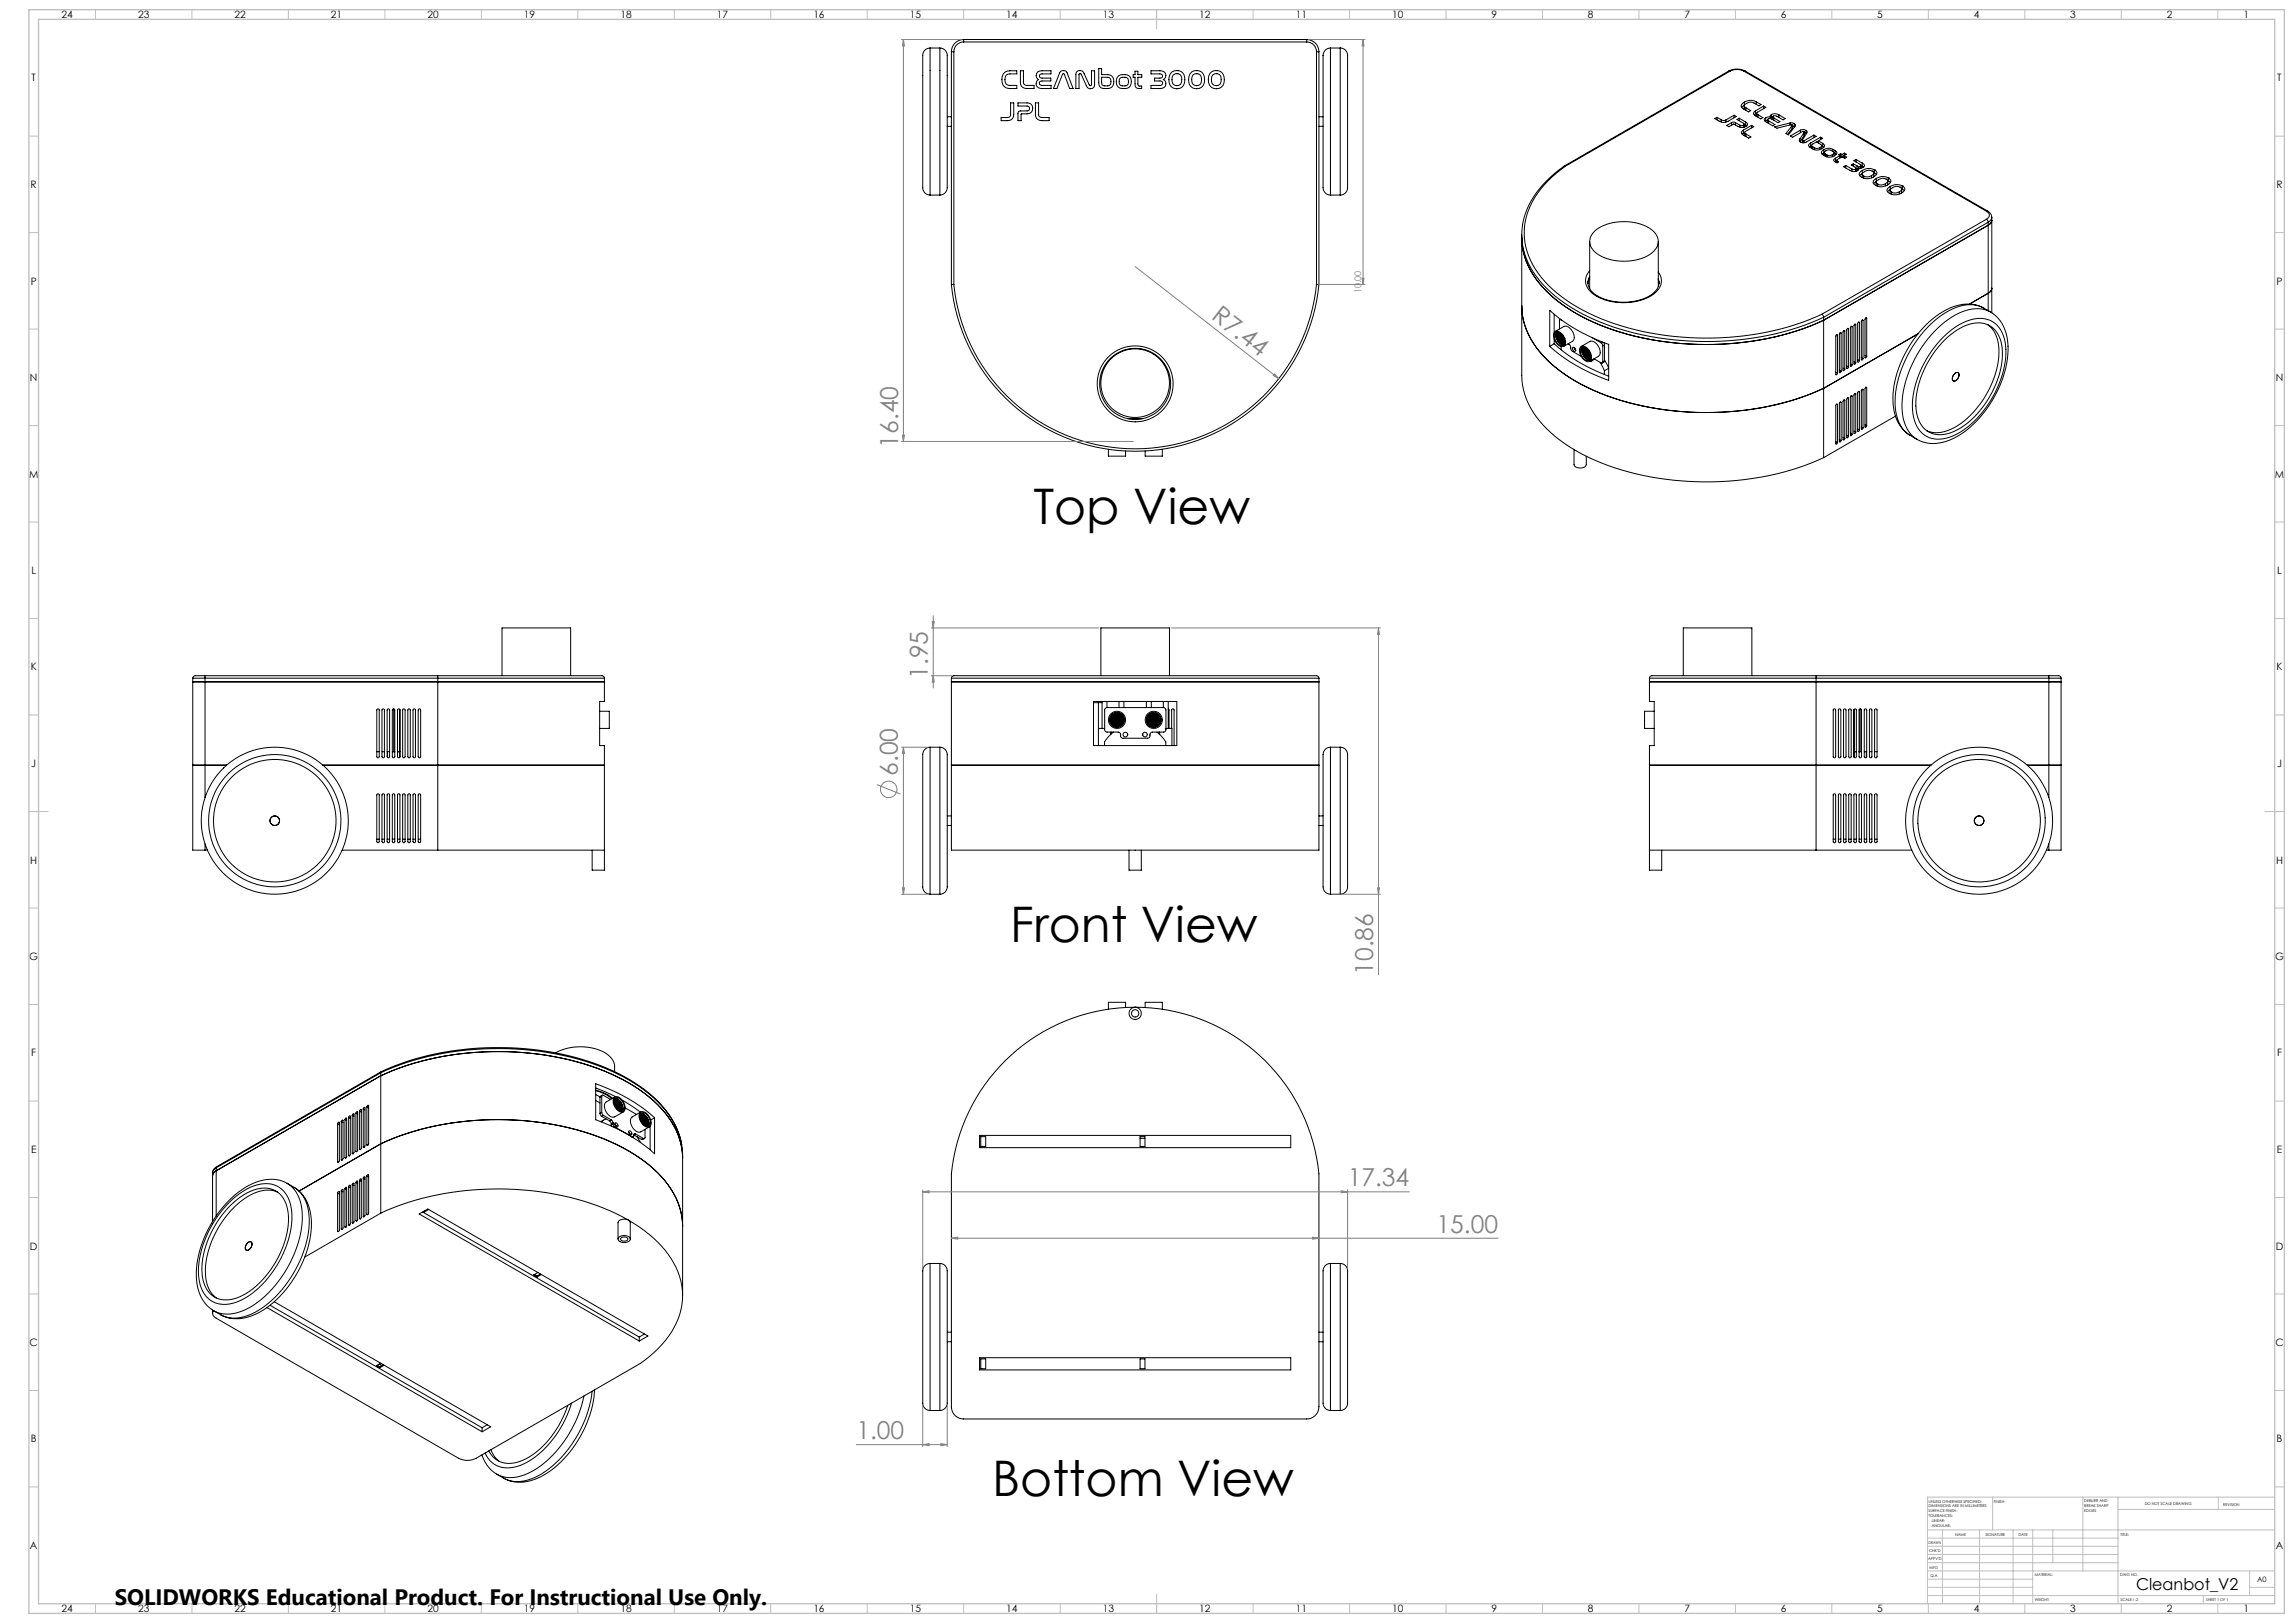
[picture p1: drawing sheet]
<svg xmlns="http://www.w3.org/2000/svg" width="1189mm" height="841mm" viewBox="0 0 1189 841" stroke-linecap="round" stroke-linejoin="round" font-family="sans-serif">
<defs><g id="words">
<g font-size="25.4">
<text x="536" y="271">Top View</text>
<text x="524" y="488">Front View</text>
<text x="514" y="775">Bottom View</text>
</g>
<g font-size="12.8" fill="#808080">
<text x="627" y="165" transform="rotate(38 627 165)">R7.44</text>
<text x="465" y="232" transform="rotate(-90 465 232)">16.40</text>
<text x="481" y="352" transform="rotate(-90 481 352)">1.95</text>
<text x="465" y="402" transform="rotate(-90 465 402)">6.00</text>
<text x="712" y="505" transform="rotate(-90 712 505)">10.86</text>
<text x="699" y="615">17.34</text>
<text x="745" y="639">15.00</text>
<text x="444" y="746">1.00</text>
</g>
<text font-size="11.6" x="59" y="832">SOLIDWORKS Educational Product. For Instructional Use Only.</text>
<text font-size="8.5" x="1107" y="824">Cleanbot_V2</text>
<g font-size="5.3">
<text x="32" y="9">24</text>
<text x="72" y="9">23</text>
<text x="122" y="9">22</text>
<text x="172" y="9">21</text>
<text x="222" y="9">20</text>
<text x="272" y="9">19</text>
<text x="322" y="9">18</text>
<text x="372" y="9">17</text>
<text x="422" y="9">16</text>
<text x="472" y="9">15</text>
<text x="522" y="9">14</text>
<text x="572" y="9">13</text>
<text x="622" y="9">12</text>
<text x="672" y="9">11</text>
<text x="722" y="9">10</text>
<text x="773" y="9">9</text>
<text x="823" y="9">8</text>
<text x="873" y="9">7</text>
<text x="923" y="9">6</text>
<text x="973" y="9">5</text>
<text x="1023" y="9">4</text>
<text x="1073" y="9">3</text>
<text x="1123" y="9">2</text>
<text x="1163" y="9">1</text>
<text x="16" y="42">T</text>
<text x="1180" y="42">T</text>
<text x="16" y="97">R</text>
<text x="1180" y="97">R</text>
<text x="16" y="148">P</text>
<text x="1180" y="148">P</text>
<text x="16" y="198">N</text>
<text x="1180" y="198">N</text>
<text x="15" y="248">M</text>
<text x="1179" y="248">M</text>
<text x="16" y="297">L</text>
<text x="1180" y="297">L</text>
<text x="16" y="347">K</text>
<text x="1180" y="347">K</text>
<text x="16" y="398">J</text>
<text x="1180" y="398">J</text>
<text x="16" y="448">H</text>
<text x="1180" y="448">H</text>
<text x="15" y="497">G</text>
<text x="1179" y="497">G</text>
<text x="16" y="547">F</text>
<text x="1180" y="547">F</text>
<text x="16" y="598">E</text>
<text x="1180" y="598">E</text>
<text x="16" y="648">D</text>
<text x="1180" y="648">D</text>
<text x="15" y="698">C</text>
<text x="1179" y="698">C</text>
<text x="16" y="747">B</text>
<text x="1180" y="747">B</text>
<text x="16" y="803">A</text>
<text x="1180" y="803">A</text>
<text x="32" y="835">24</text>
<text x="72" y="835">23</text>
<text x="122" y="835">22</text>
<text x="172" y="835">21</text>
<text x="222" y="835">20</text>
<text x="272" y="835">19</text>
<text x="322" y="835">18</text>
<text x="372" y="835">17</text>
<text x="422" y="835">16</text>
<text x="472" y="835">15</text>
<text x="522" y="835">14</text>
<text x="572" y="835">13</text>
<text x="622" y="835">12</text>
<text x="672" y="835">11</text>
<text x="722" y="835">10</text>
<text x="773" y="835">9</text>
<text x="823" y="835">8</text>
<text x="873" y="835">7</text>
<text x="923" y="835">6</text>
<text x="973" y="835">5</text>
<text x="1023" y="835">4</text>
<text x="1073" y="835">3</text>
<text x="1123" y="835">2</text>
<text x="1163" y="835">1</text>
</g>
<text font-size="4.7" fill="#808080" x="705" y="152" transform="rotate(-90 705 152)">10.00</text>
<text font-size="3.9" x="1170" y="820">A0</text>
<g font-size="2">
<text x="1000" y="779">UNLESS OTHERWISE SPECIFIED:</text>
<text x="1033" y="779">FINISH:</text>
<text x="1080" y="778">DEBURR AND</text>
<text x="1112" y="780">DO NOT SCALE DRAWING</text>
<text x="1000" y="781">DIMENSIONS ARE IN MILLIMETERS</text>
<text x="1000" y="784">SURFACE FINISH:</text>
<text x="1080" y="781">BREAK SHARP</text>
<text x="1080" y="783">EDGES</text>
<text x="1152" y="780">REVISION</text>
<text x="1000" y="786">TOLERANCES:</text>
<text x="1001" y="789">LINEAR:</text>
<text x="1001" y="791">ANGULAR:</text>
<text x="1013" y="796">NAME</text>
<text x="1029" y="796">SIGNATURE</text>
<text x="1046" y="796">DATE</text>
<text x="1099" y="796">TITLE:</text>
<text x="1000" y="800">DRAWN</text>
<text x="999" y="808">APPV'D</text>
<text x="1000" y="804">CHK'D</text>
<text x="1000" y="813">MFG</text>
<text x="1001" y="817">Q.A</text>
<text x="1055" y="817">MATERIAL:</text>
<text x="1099" y="817">DWG NO.</text>
<text x="1055" y="830">WEIGHT:</text>
<text x="1099" y="830">SCALE:1:2</text>
<text x="1143" y="830">SHEET 1 OF 1</text>
</g>
</g></defs>
<g fill="none" stroke="#000" stroke-width=".52">
<path d="M482 25a5 5 0 0 0-4 7v52a46 46 0 0 0 1 15l2 2h1M482 25v76M482 25h5M487 25a5 5 0 0 1 4 7v52a44 44 0 0 1-1 15l-1 1-2 1M487 25v76M493 27h1M493 27v120M494 27v120M499 20v2M499 22a5 5 0 0 0-5 5M499 20a6 6 0 0 0-6 7M499 22h178"/>
<path d="M499 20h178M521 37h6v1h-4a3 3 0 0 0-2 3 3 3 0 0 0 2 3h4v2a7 7 0 0 1-7-2l-1-1a5 5 0 0 1 2-6zM529 37h1v6a1.6 1.6 0 0 0 2 1h4v2a6 6 0 0 1-7-1zM538 37h1h6v1h-5a1.1 1.1 0 0 0-1 1 1.1 1.1 0 0 0 1 1h5v2h-5h-1v1l1 1h5v2h-5a2.5 2.5 0 0 1-3-2 2.5 2.5 0 0 1 1-3l-1-1zM550 37h1h2l3 9h-2l-3-8-3 8h-2zM558 37h2h2l3 7h1v-7h1v7a2.2 2.2 0 0 1-2 2 2.2 2.2 0 0 1-2-2l-3-6-1 8h-1zM569 36h2v3h3a4 4 0 0 1 3 4 4 4 0 0 1-5 3 2.6 2.6 0 0 1-3-3zM580 39a4 4 0 0 1 6 1 4 4 0 0 1-2 6 4 4 0 0 1-5-3v-2zM588 37h2v2h2v1h-2v4l2 1v1h-2a1.9 1.9 0 0 1-2-3v-3h-1v-1h1zM597 37h4a2.5 2.5 0 0 1 3 1 2.5 2.5 0 0 1-1 3 2.5 2.5 0 0 1 1 3 2.5 2.5 0 0 1-3 2h-4v-2h4a1.2 1.2 0 0 0 2-1 1.2 1.2 0 0 0-2-1h-3v-2h4h1l-1-1-5-1zM607 37a4 4 0 0 1 6 1 4 4 0 0 1 1 5 4 4 0 0 1-6 3 4 4 0 0 1-2-6zM608 39a2.8 2.8 0 0 1 4 0 2.8 2.8 0 0 1 0 3 2.7 2.7 0 0 1-3 2 2.7 2.7 0 0 1-2-4z"/>
<path d="M610 37h.1M610 38h.1M618 37a4 4 0 0 1 5 1 4 4 0 0 1 1 5 4 4 0 0 1-6 3 4 4 0 0 1-2-6zM618 39a2.9 2.9 0 0 1 4 0 2.9 2.9 0 0 1 1 4 2.7 2.7 0 0 1-4 1 2.7 2.7 0 0 1-1-4zM620 37h.1M620 38h.1M628 37a4 4 0 0 1 5 1 4 4 0 0 1 1 5 4 4 0 0 1-5 3 4 4 0 0 1-3-6zM629 39a2.8 2.8 0 0 1 3 0 2.8 2.8 0 0 1 1 3 2.7 2.7 0 0 1-4 2 2.7 2.7 0 0 1-1-4zM630 37h.1M630 38h.1M677 20v2M677 20a6 6 0 0 1 7 7"/>
<path d="M677 22a5 5 0 0 1 5 5M682 27h2M682 27v120M684 27v120M690 25a5 5 0 0 0-4 6v52a52 52 0 0 0 0 16l1 1 3 1M690 25v76M690 25h5M695 25a5 5 0 0 1 3 6v66a4 4 0 0 1-3 4M695 25v76M896 37a9 9 0 0 1 9 0M896 37h1M896 37l-85 49"/>
<path d="M897 37a8 8 0 0 1 7 0M897 37l-86 49M904 37l126 72M905 37h-1M905 37l125 72M524 53h1v6a2.9 2.9 0 0 1-3 4h-3v-2h4l1-1zM528 53h4a2.8 2.8 0 0 1 3 3 2.8 2.8 0 0 1-3 3h-3v4h-1v-5l4-1a1.3 1.3 0 0 0 2-1 1.3 1.3 0 0 0-2-1h-4zM537 53h1l1 7 5 1v2a6 6 0 0 1-7-2zM571 40h3a2.3 2.3 0 0 1 2 2 2.3 2.3 0 0 1-2 2h-1a1.4 1.4 0 0 1-2-1zM899 60h1a9 9 0 0 1-7 3l-4-2h1M899 60l-4 2M899 60v1"/>
<path d="M904 55v2M904 53a2 2 0 0 0-1 3l3 2 1-1-2-1M904 53v1l-1 2M905 56v1M910 57l-1 1v2l4 2 1-1-3-2M910 59h-1M910 57v2M910 53l-3-1-3 1M910 53l3 1-1 1a5 5 0 0 0-6-2l-2 2 1 1M910 53v1M910 59l1 1M911 59h-1"/>
<path d="M911 59v2M914 55l1 1-4 2v1M914 55l-4 2M914 55v1M918 59h2l2 1M918 59v2M922 60l3 1-1 1-4-2h-1v1M922 60v1M491 61h2M491 65h2M684 61h2M684 65h2"/>
<path d="M890 61l2 1M890 61v1M892 62h3M892 62v1M895 62v1M898 64h2M898 64v1M900 64l2 1M900 64v1M901 61l-1 1 4 2v1M901 61l4 2M901 61v2"/>
<path d="M902 65h2M902 65v1M904 67l-1 1v2l3 2 2-1-3-2M904 69h-1M904 67v2M904 65v1M904 69v1M904 69h.1M905 63v1a2.4 2.4 0 0 1-1 2 2.4 2.4 0 0 1-3 0l-2-2-3 2-1-1 3-1M905 65l-1-1v2M905 65h.1M905 63v2"/>
<path d="M905 69v2M908 65l1 1-5 2 1 1M908 65l-4 2M908 65v1M915 61l-1 1 1 1 4 2h1l-3-2M915 63h.1M915 61v2M916 62l-1 1M916 62v2M917 63v1M918 61h-3M918 61h.1"/>
<path d="M918 61h1v1M919 61l4 2-1 1-5-3-1 1 1 1M919 61v1M928 64l-8 2h1l8-1-3 4 1 1 4-5-1-1M928 64h2M928 64v1M929 67l-2 3M929 65l1 1M929 65v2M929 66v1M930 66h.1M930 64v2"/>
<path d="M933 72v1M933 67l-5 3 1 1 5-3h1l-2 4M933 67l3 1M933 67v2M934 73v1M934 73h.1M934 73h1M935 73v1M935 70l-2 3M935 69h1M935 68v2M935 70h.1"/>
<path d="M936 68l1 1-3 4M936 69h.1M936 68v1M938 74l-1 1 3 2M938 76h.1M938 76l1-1v2M938 74v2M940 76l-1-1 2-1 3 1v1h-1M940 76l1 1M940 76v1M940 70l1 1-5 3a1.9 1.9 0 0 1-2 0 1.9 1.9 0 0 1-1-2M940 70l-5 3"/>
<path d="M940 70v1M941 77v1M942 73l3 1M942 73v1M943 76l-1 1h-1M943 76v1M944 71l-6 3M944 71l1 1-3 1M944 71v1M944 75v2M944 76h1M945 74v1a3 3 0 0 1-5 3v-1"/>
<path d="M945 76h.1M945 74v2M945 78a1.5 1.5 0 0 0-1 2l2 1M945 78v3M945 79l-1 1M946 80h1M946 80v1M950 77h-3l-2 1M950 79h1l-1 1M950 79a2.5 2.5 0 0 0-2-1 2.5 2.5 0 0 0-2 2M950 77l1 1M950 77v2"/>
<path d="M951 78l1 1a3 3 0 0 1-5 2h-1M951 80v-1v2M951 80h1M951 78v2M954 80h-1l1 1M954 80h1M954 80v1M956 79l1 1-1 1M956 79l-1 1M956 79v2M811 86a48 48 0 0 0-22 30M811 86h.1"/>
<path d="M811 86a43 43 0 0 0-21 35 44 44 0 0 0 22 35 136 136 0 0 0 84 19 138 138 0 0 0 48-12M947 80v1M950 80l-2 1-1-1M950 80v1M951 82l-1 1 2 1h1l-1-1M951 82v2M951 84h.1M952 83v1M952 83l-1 1M954 81l-3 1M954 81v1M954 81h.1"/>
<path d="M955 80v1M955 81l-3 2M956 81h1l-1 1-1-1M956 81h-1M956 81v1M957 86h-2l4 2a2.7 2.7 0 0 0 4-1M957 86l3 2M957 86v1M960 88h2M960 88v1M961 85h-1l2 2v1M961 85l2 1"/>
<path d="M961 85v1M962 88v1M962 83h-1l3 2v1M962 83v1M962 83l3 2M962 87v2M962 87l1 1M963 86h1M963 88h.1M963 86v2M963 87v1M964 86v1"/>
<path d="M965 90v2M965 85h1v1l-3 1M965 86l1 1M965 85v1M965 86v1M965 88v2l-1 1M966 91v1M970 91l-2 1-2-1M970 91v1M970 89l1 1-1 1M970 89a4 4 0 0 0-5 1l1 1M970 89h.1"/>
<path d="M971 89l1 1M971 90v2M972 88l-4-1-3 1M972 88l1 1a4 4 0 0 1-4 4l-4-1a1.8 1.8 0 0 1-1-2 1.8 1.8 0 0 1 1-2M972 88h.1M972 90h1M972 88v2M972 94l1 2M973 92v2l-2 1M973 95v2M977 95l-2 1-2-1M977 95v1"/>
<path d="M978 93v1l-1 1M978 93a4 4 0 0 0-6 2h1M978 93h.1M978 94h1M978 94v2M979 92l-4-1-2 1M979 92a1.6 1.6 0 0 1 1 2 1.6 1.6 0 0 1-1 1 5 5 0 0 1-8-1l2-2M979 92h.1M979 94l1 1M979 92v2M980 99v1M980 97a2.1 2.1 0 0 0-2 2 2.1 2.1 0 0 0 2 2h3l3-1"/>
<path d="M980 97v1l-2 1M980 100v1M984 99l-2 1h-2M984 99v2M985 97l1 1-2 1M985 97a4 4 0 0 0-5 2v1M985 97h.1M986 98h.1M986 98v2M986 96h-4l-2 1M986 96a1.7 1.7 0 0 1 1 2 1.7 1.7 0 0 1-1 1v1M986 96h.1"/>
<path d="M986 98l1 1M986 96v2M482 101h5M690 101h5M789 117a38 38 0 0 0 15 34 118 118 0 0 0 72 26 148 148 0 0 0 69-13M827 120a26 26 0 0 1 30 0 7 7 0 0 1-3 13 26 26 0 0 1-28-4 7 7 0 0 1 1-9zM1030 109a2.2 2.2 0 0 1 1 3 2.2 2.2 0 0 1-1 2M1030 114v1M1030 114l-86 49M1030 109l2 2v2M1030 109h.1M1030 115l-85 49"/>
<path d="M1030 115v46M1032 114v2l-2 1-85 49a152 152 0 0 1-125-2 58 58 0 0 1-30-31l-1-10M1032 113v1l-2 1M1032 113v49M789 122v72a43 43 0 0 0 20 34 129 129 0 0 0 75 22 144 144 0 0 0 61-13M824 125v25M860 125v23M493 147a96 96 0 0 0 95 87 96 96 0 0 0 96-87M494 147a94 94 0 0 0 94 86 94 94 0 0 0 94-86M494 147h-1M682 147h2M789 159a43 43 0 0 0 20 33 129 129 0 0 0 75 22 145 145 0 0 0 61-13l49-28"/>
<path d="M823 146v1M823 146a12 12 0 0 0 11 10 25 25 0 0 0 25-6l1-3M824 144l-1 3M824 140a8 8 0 0 0 4 14 29 29 0 0 0 30-3 7 7 0 0 0 2-10M824 143l-1 3M824 145h-1M860 144v3M860 147v-2v2M1028 160a22 22 0 0 0-23 3 56 56 0 0 0-24 47 19 19 0 0 0 9 16M1028 160a20 20 0 0 0-22 3 59 59 0 0 0-24 49 18 18 0 0 0 8 14M1028 160l4 2M1032 149l-1 2-10 7"/>
<path d="M803 161a90 90 0 0 0 31 17v19a90 90 0 0 1-31-18zM806 178a85 85 0 0 0 28 17M806 163v9M806 176v2M806 178l-3 1M806 172a5 5 0 0 1 4 7 5 5 0 0 1-4-7zM806 173a4 4 0 0 1 5 5 1.9 1.9 0 0 1-2 1 1.9 1.9 0 0 1-2-1 5 5 0 0 1-1-5zM806 172l5-3a5 5 0 0 1 4 8l-4 2M807 174h.1M807 173h.1M807 172a5 5 0 0 0 4 7M807 175h.1"/>
<path d="M807 172h.1M807 176h.1M808 172h.1M808 173h.1M807 177h.1M808 175h.1M808 174h.1M808 174v1M808 177h.1M808 176h.1M808 175v1M808 178h.1"/>
<path d="M808 176h1M808 174h1M809 173h.1M808 173h1M808 175l1 1M808 175h1M809 174h.1M809 174l-1 1M809 175h.1M809 175h-1M809 176h-1M809 176h.1"/>
<path d="M809 174h-1M809 178h.1M809 175v1M809 174v1M809 177h.1M809 176v1M809 165v1M809 180v1M809 166h-1v4M809 166h.1M809 173l1 1M809 177h1"/>
<path d="M809 174h1M809 176h1M809 174l1 1M809 175h1M810 174h.1M810 175h.1M810 176h.1M810 176h-1M810 175v1M810 177h.1M810 175h-2M810 178h.1"/>
<path d="M810 174h-1M810 175h-1M810 174v1M810 177h-1M810 175l-1 1M810 176v1M810 174l1 1M810 176l-1 1M811 178h.1M811 175h.1M811 177h.1M811 176h.1"/>
<path d="M811 175v1M811 176v1M813 178l1 1 1 3 5 3M815 180a1.1 1.1 0 0 1 2 1 1 1 0 0 1-1 1l-1-1zM819 180a5 5 0 0 1 5 7 5 5 0 0 1-5-7zM820 180l4-3a5 5 0 0 1 4 8l-4 2M820 180a5 5 0 0 0 4 6M820 180h1M821 180h.1M825 175l5 3M830 178l1 1M831 177l-1 1"/>
<path d="M831 179v9M831 177l1 2M832 179h-1M832 179v8M944 163l1 1M945 164v73M952 173v1M952 174v-1l-1 1 1 20v-1M952 174v19M954 172v1M954 173v-1l-1 1v20l1-1M954 173v19"/>
<path d="M956 171v1M956 172v-1l-1 1v20l1-1M956 172v19M958 170h.1M958 170l-1 1v20l1-1M958 170v20M959 169h1M960 169h-1v1v20l1-1M960 169v20M961 168h1M962 168h-1v1v20l1-1M962 168v20"/>
<path d="M963 167h1M964 167h-1v1v20l1-1M964 167v20M965 166h1M966 166h-1v1v19h1M966 166v20M967 165h1M968 165h-1v1v20l1-1M968 165v20M1003 172a30 30 0 0 1 24-12 18 18 0 0 1 14 20 56 56 0 0 1-30 48 17 17 0 0 1-23-7 44 44 0 0 1 6-37l4-7zM1007 175a25 25 0 0 1 23-9 16 16 0 0 1 10 17 52 52 0 0 1-29 43 14 14 0 0 1-20-12 51 51 0 0 1 16-39zM1008 176a24 24 0 0 1 21-8 15 15 0 0 1 9 16 48 48 0 0 1-27 40 13 13 0 0 1-18-12 49 49 0 0 1 15-36z"/>
<path d="M1030 168a18 18 0 0 1 6 19 48 48 0 0 1-26 36 14 14 0 0 1-11 0M816 180l1 1M819 180a4 4 0 0 1 5 5 2.1 2.1 0 0 1-2 2 2.1 2.1 0 0 1-2-2l-1-2zM820 181h.1M820 180h.1M820 182h.1M820 183h.1M821 182h.1M821 181h.1M821 183h.1M821 184h.1M821 182v1"/>
<path d="M822 181h.1M821 183h1M822 182h.1M822 182v1M822 182h-1M822 183h.1M822 183h-1M822 183v1M822 181l-1 1M822 181v1M822 184h.1M822 185h.1"/>
<path d="M822 180h.1M822 180v1M822 182h1M822 184h1M823 181h.1M822 181l1 1M822 183h1M822 186h.1M823 183h.1M823 182h.1M823 184h.1M823 183v1"/>
<path d="M823 183h-1M823 182h-1M823 184h-1M823 182v1M823 182l-1 1M823 185h.1M823 184v1M823 186h.1M823 183l-1 1M823 181v1M823 182h1M823 183h1"/>
<path d="M824 183h.1M824 184h.1M824 184l-1 1M824 184h-1M824 183h-1M824 183v1M824 186h.1M824 185h.1M824 182v1M824 187h.1M824 185v1M824 184v1"/>
<path d="M825 187h-1M825 187h.1M826 186h.1M826 186l-1 1M826 186l4 2h1M829 188l3 4M832 192v2M832 187l-2 1M832 186l2 5-2 1M832 187l-1 1M951 193h1M953 192h1"/>
<path d="M955 191h1M957 190h1M959 189h1M961 187l1 1M963 186l1 1M965 185l1 1M967 184l1 1M1013 194a1.4 1.4 0 0 1 2-1 1.4 1.4 0 0 1 0 2 1.8 1.8 0 0 1-1 2 1.8 1.8 0 0 1-2 0zM1013 193a1.3 1.3 0 0 1 2 0 1.3 1.3 0 0 1 0 2 1.9 1.9 0 0 1-1 2 1.9 1.9 0 0 1-2 0v-2zM585 217h7M952 209v1M952 210v-1l-1 1 1 20v-1"/>
<path d="M952 210v19M954 208v1M954 209v-1l-1 1v20l1-1M954 209v19M956 207h.1M956 207l-1 1v20l1-1M956 207v20M958 206h.1M958 206l-1 1v20l1-1M958 206v20M959 205h1M960 205h-1v1v20l1-1"/>
<path d="M960 205v20M961 204h1M962 204h-1v1v20l1-1M962 204v20M963 203h1M964 203h-1v1v19h1M964 203v20M965 202h1M966 202h-1v1v19h1M966 202v20M967 201h1M968 201h-1v20h1"/>
<path d="M968 201v20M982 216l-37 21M574 233v3h9v-2M602 233v3h-8v-2M816 233v8a4 4 0 0 0 6 0v-5M951 229h1M953 228h1M955 227h1M957 226h1M959 224l1 1M961 223l1 1M963 222l1 1"/>
<path d="M965 221l1 1M967 220l1 1M990 226l4 2M100 351h6M100 353h213M100 351v90h6M106 350h-5l-1 1M106 350v1M106 351v62M106 351h121M106 350h121M227 350h85l1 1"/>
<path d="M227 350v1M227 351h86M227 351v90M260 350v-25h36v25M313 351v12h-2v23h2v65h-6v-10M493 351h191M493 351a2.3 2.3 0 0 1 3-1h183a3 3 0 0 1 5 1M493 353h191M493 351v90h191v-90M571 350v-25h35v25M855 353h213M855 351v12h2v23h-2v65h6v-10"/>
<path d="M855 351h86M872 350v-25h36v25M941 351h121M941 351v90M941 350h-85l-1 1M941 350v1M941 350h121M1062 351h6M1062 350v1M1062 350h5l1 1M1062 351v62M1068 351v90h-6"/>
<path d="M196 368h1v24a.7 .7 0 0 1-1 1 .7 .7 0 0 1-1-1zM198 368h1v24a.6 .6 0 0 1 0 1 .7 .7 0 0 1-1-1zM201 368h1v24a.7 .7 0 0 1-1 1 .6 .6 0 0 1 0-1zM204 368h1v24a.7 .7 0 0 1-1 1 .7 .7 0 0 1-1-1zM204 367v23h1h-2M207 368v24M207 368a.6 .6 0 0 0 0-1 .7 .7 0 0 0-1 1v24a.7 .7 0 0 0 1 1 .6 .6 0 0 0 0-1M209 368h1v24a.7 .7 0 0 1-1 1 .6 .6 0 0 1 0-1zM212 368h1v24a.7 .7 0 0 1-1 1 .7 .7 0 0 1-1-1zM214 368h1v24a.6 .6 0 0 1 0 1 .7 .7 0 0 1-1-1zM217 368h1v24a.7 .7 0 0 1-1 1 .6 .6 0 0 1 0-1zM311 369h5v8h-5"/>
<path d="M567 363h43v23h-43zM567 364h2M569 364h2M569 377h3M569 364v22M571 363v14M574 363v4M574 367l-1 1v11h1l6 1 1 2 1 1h13l1-1 1-3h7v-1v-10l-1-1M574 367h29M576 379v2M576 379v1M577 379l-1 1a8 8 0 0 0-4 6"/>
<path d="M577 372v2M577 374h1M578 372h-1M578 374h.1M578 373h.1M578 373v1M578 372v1M578 372h.1M578 374v1M578 374h1M578 375h1M578 373h1"/>
<path d="M579 374h.1M579 372h-1M579 373v1M579 373h.1M579 372l-1 1M579 372h.1M579 371l-1 1M579 375h.1M579 371h.1M579 371l1 1M579 372h1M579 372v1"/>
<path d="M579 373h1M580 373h-1M580 372v1M580 372h-2M580 374h-1M580 374h.1M580 373h.1M580 372h.1M580 373l-1 1M580 374l-1 1M580 373v1M580 363v4"/>
<path d="M580 372l1 1M581 373l-1 1M583 363v4M594 363v4M596 373h.1M596 373l1 1M597 372l-1 1M597 374h.1M597 373h.1M597 373v1M597 372h.1M597 363v4"/>
<path d="M597 372v1M597 374v1M597 374l1 1M597 374h1M597 375h.1M597 373l1 1M597 373h1M597 375h1M598 372h.1M598 372h-1M598 374h.1M598 373h.1"/>
<path d="M598 373h-1M598 372l-1 1M598 373v1M598 371l-2 2M598 371l-1 1M598 372v1M598 375h.1M598 371h.1M598 372h1M598 371l1 1M598 373h1M599 374l-1 1"/>
<path d="M599 374h-1M599 373h.1M599 372v1M599 372h.1M599 374h.1M599 373h-1M599 373l-1 1M599 373v1M599 372l1 1M600 373h.1M600 373l-1 1M600 379l1 1a8 8 0 0 1 3 6"/>
<path d="M600 373l-2 2M601 379v1M601 379v2M603 363v4M604 377h3v9M606 367v10M606 363v14M607 377v-9a.7 .7 0 0 1 1-1 .7 .7 0 0 1 1 1v18M857 369h-5v8h5M950 368h1v24a.6 .6 0 0 1 0 1 .7 .7 0 0 1-1-1zM953 368h1v24a.7 .7 0 0 1-1 1 .6 .6 0 0 1 0-1zM956 368h1v24a.7 .7 0 0 1-1 1 .6 .6 0 0 1 0-1z"/>
<path d="M958 368h1v24a.6 .6 0 0 1 0 1 .7 .7 0 0 1-1-1zM961 368v24M961 368h1v24a.6 .6 0 0 1 0 1 .7 .7 0 0 1-1-1zM964 368h1v24a.7 .7 0 0 1-1 1 .6 .6 0 0 1 0-1zM964 367v23h1M966 368h2v24a.7 .7 0 0 1-1 1 .7 .7 0 0 1-1-1zM969 368h1v24a.6 .6 0 0 1 0 1 .7 .7 0 0 1-1-1zM972 368h1v24a.7 .7 0 0 1-1 1 .6 .6 0 0 1 0-1zM100 397h17M167 397h146M195 390h2M198 390h1"/>
<path d="M201 390h1M201 390v3M206 390h1zM482 387a5 5 0 0 0-4 7v53a43 43 0 0 0 1 15l2 1h1M482 387v76M482 387h5M487 387a5 5 0 0 1 4 7v53a40 40 0 0 1-1 15l-1 1h-2M487 387v76M493 397h191M584 380v1M592 380v1M690 387a5 5 0 0 0-4 7v52a48 48 0 0 0 0 16l1 1h3"/>
<path d="M690 387v76M690 387h5M695 387a5 5 0 0 1 3 7v52a50 50 0 0 1 0 16l-2 1h-1M695 387v76M855 397h146M961 390h1zM966 390h2M967 390v3M969 390h1M972 390h1M1051 397h17M196 411l1 1v24a.7 .7 0 0 1-1 1 .7 .7 0 0 1-1-1z"/>
<path d="M198 411l1 1v24a.6 .6 0 0 1 0 1 .7 .7 0 0 1-1-1zM201 411l1 1v24a.7 .7 0 0 1-1 1 .6 .6 0 0 1 0-1zM204 411l1 1v24a.7 .7 0 0 1-1 1 .7 .7 0 0 1-1-1zM206 411l1 1v24a.6 .6 0 0 1 0 1 .7 .7 0 0 1-1-1zM209 411l1 1v24a.7 .7 0 0 1-1 1 .6 .6 0 0 1 0-1zM212 411l1 1v24a.7 .7 0 0 1-1 1 .7 .7 0 0 1-1-1zM214 411l1 1v24a.6 .6 0 0 1 0 1 .7 .7 0 0 1-1-1zM217 411l1 1v24a.7 .7 0 0 1-1 1 .6 .6 0 0 1 0-1zM950 411h1v1v24a.6 .6 0 0 1 0 1 .7 .7 0 0 1-1-1zM953 411h1v1v24a.7 .7 0 0 1-1 1 .6 .6 0 0 1 0-1zM956 411l1 1v24a.7 .7 0 0 1-1 1 .6 .6 0 0 1 0-1zM958 411h1v1v24a.6 .6 0 0 1 0 1 .7 .7 0 0 1-1-1z"/>
<path d="M961 411h1v1v24a.6 .6 0 0 1 0 1 .7 .7 0 0 1-1-1zM964 411l1 1v24a.7 .7 0 0 1-1 1 .6 .6 0 0 1 0-1zM966 411h1l1 1v24a.7 .7 0 0 1-1 1 .7 .7 0 0 1-1-1zM969 411h1v1v24a.6 .6 0 0 1 0 1 .7 .7 0 0 1-1-1zM972 411h1v1v24a.7 .7 0 0 1-1 1 .6 .6 0 0 1 0-1zM106 437v4M195 435h2M198 435h1M201 435h1M203 435h2M206 435h1M209 435h1"/>
<path d="M211 435h2M214 435h1M217 435h1M491 423h2M491 428h2M684 423h2M684 428h2M950 435h1M953 435h1M956 435h1M958 435h1M961 435h1"/>
<path d="M964 435h1M966 435h2M969 435h1M972 435h1M1062 437v4M106 441h1M177 441h50M227 441h86M585 441v10h7v-10M855 441h86M941 441h50M1061 441h1"/>
<path d="M482 463h5M690 463h5M583 522v-3h-9v4M594 522v-3h8v4M197 556a152 152 0 0 1 126 2 55 55 0 0 1 30 33l1 7v73M197 556v73M197 556l-85 49M198 555l-86 50M198 555a152 152 0 0 1 123 1 59 59 0 0 1 31 33l1 4M198 555l-1 1M288 546a26 26 0 0 1 29 2l1 3 1 4M521 550a96 96 0 0 1 100-22 96 96 0 0 1 63 80v121a6 6 0 0 1-7 6h-178a6 6 0 0 1-6-6v-121a96 96 0 0 1 28-58z"/>
<path d="M181 579l1-1v20l-1 1M181 579v20M181 579l1 1M183 578v-1v20v1M183 578v20M183 578h.1M184 577l1-1v20v1h-1M184 577v20M184 577h1M186 576l1-1v20v1l-1-1M186 576v19M186 576h1"/>
<path d="M188 575l1-1v20v1l-1-1M188 575v19M188 575h1M190 574l1-1v20h-1M190 574v19M190 574h1M309 565a17 17 0 0 1 8 4M309 562a89 89 0 0 1 30 17v19a90 90 0 0 0-30-18zM309 564l10 4M309 565l5 2 4 2M309 570l2 2M309 567l2 1"/>
<path d="M311 577l1 1M311 569v8M312 576l1 2M312 568l1-1 3 3M312 568v8M312 576l-1 1M312 568l-1 1M312 578l4 3M313 578l4 2M313 578h-1M314 580l-2 1M318 569a4 4 0 0 1 5 3 2.7 2.7 0 0 1-1 4 6 6 0 0 1-4-7z"/>
<path d="M318 570v1M318 571h.1M318 571v1M318 570h.1M318 572h.1M319 570h.1M318 572h1M319 571h.1M319 569a4 4 0 0 1 5 5 1.9 1.9 0 0 1-2 2 1.9 1.9 0 0 1-2-1 5 5 0 0 1-1-6zM319 573h.1M319 568l-5 3a5 5 0 0 0 5 8l4-3M319 569a5 5 0 0 1 3 7"/>
<path d="M319 572h.1M319 569h.1M319 573v1M319 572v1M319 571v1M319 574h.1M319 573h1M320 570h.1M319 574h1M320 572h-1M320 573h.1M320 572h.1"/>
<path d="M320 571h-1M320 573v1M320 571l-1 1M320 571h.1M320 574h.1M320 572v1M320 573h-1M320 571v1M320 572l-1 1M320 575h.1M320 572h1M320 574h1"/>
<path d="M321 570h.1M320 571l1 1M320 573h1M321 571h.1M321 572h.1M321 574h.1M321 573h-1M321 573h.1M321 572v1M321 574h-1M321 575h.1M321 572h-1"/>
<path d="M321 573v1M321 572l-1 1M321 573l-1 1M321 576h.1M322 573h.1M321 576h1M322 572h.1M322 571h.1M322 574h.1M322 576h.1M322 575h.1M323 570l9 6"/>
<path d="M323 574h.1M324 574l6 3M332 577a4 4 0 0 1 5 2 2.8 2.8 0 0 1-2 5 6 6 0 0 1-3-7zM332 578h.1M332 579h.1M332 580h.1M332 577h.1M332 577a4 4 0 0 1 5 5 1.9 1.9 0 0 1-2 2 1.9 1.9 0 0 1-2-2 5 5 0 0 1-1-5zM332 576l-4 3a5 5 0 0 0 4 8l5-3M332 577a5 5 0 0 1 4 7M333 579h.1M333 578h.1"/>
<path d="M332 579v1M333 580h.1M333 580h-1M333 579h-1M333 579v1M333 579l-1 1M333 577h.1M334 579h.1M333 579h1M333 580h1M334 580h.1M334 578h.1"/>
<path d="M334 579v1M334 579l-1 1M334 580h-1M334 579h-1M335 579h.1M335 580h.1M334 580h1M335 578h.1M335 580h-1M336 580h.1M339 579l-2 1M175 582h1v19l-1 1"/>
<path d="M175 582v20M175 582l1 1M177 581l1-1v20l-1 1M177 581v20M177 581l1 1M179 580l1-1v20l-1 1M179 580v20M179 600h.1M179 580l1 1M181 599h.1M183 598h.1M184 597h1"/>
<path d="M186 595l1 1M188 594l1 1M190 593h1M313 580l-2 1M316 581l1 1M317 580l1 2M317 583v1M317 580l-1 1M317 582v1M318 582l1 2M318 582h.1M318 582l-1 1"/>
<path d="M318 582h-1M319 582v2M319 584l9 5M319 584h-1M319 582a1.1 1.1 0 0 1 1 1 1.1 1.1 0 0 1-1 1v-1zM326 587l1 1M326 586a1.1 1.1 0 0 1 1 1 1.1 1.1 0 0 1 0 1l-1-1zM328 589h.1M329 588l-1 1M329 588l4 2M329 588h.1M330 589l2 3"/>
<path d="M332 580v1M332 581l1 1M332 581h.1M332 580h1M333 580v1M333 581h.1M333 582h.1M333 581v1M333 581h1M333 582h1M333 590h.1M333 580l1 1"/>
<path d="M334 581v1M334 581h.1M334 581l-1 1M334 581h-1M334 582h.1M334 582h-1M334 583h.1M334 580v1M334 580l-1 1M334 590h-1M334 585v5h-1M334 580l1 1"/>
<path d="M335 581l-1 1M335 581h.1M335 582h.1M335 581h-1M335 582h-1M335 580v1M335 583h.1M335 581v1M335 584h.1M336 583h.1M336 582h.1M336 581h.1"/>
<path d="M337 584v12M508 588h161v7h-161zM508 589h3v5h-3zM591 590h2M591 589h2v5h-2zM112 605l-1 1-1 2v25M112 605v25M112 605l-1 1-1 2M112 605h.1M144 618a20 20 0 0 0-21 6 48 48 0 0 0-16 39 14 14 0 0 0 5 10M149 613a22 22 0 0 0-24 3 56 56 0 0 0-23 49 19 19 0 0 0 9 14M149 613h.1"/>
<path d="M149 613a21 21 0 0 1 8 21 59 59 0 0 1-30 45 17 17 0 0 1-16 0M149 613l3 2M152 615h.1M152 615a21 21 0 0 1 9 21 56 56 0 0 1-30 46 19 19 0 0 1-17-1M152 615a21 21 0 0 1 8 21 59 59 0 0 1-30 45 17 17 0 0 1-16 0M155 617l42-24a152 152 0 0 1 126 2 55 55 0 0 1 30 33l1 7M175 618h1v19l-1 1M175 618v20M175 602h.1M175 618l1 1M177 617l1-1v20l-1 1M177 617v20"/>
<path d="M177 601h.1M177 617l1 1M179 616l1-1v20l-1 1M179 616v20M179 616l1 1M181 615l1-1v20l-1 1M181 615v20M181 615h1M183 614v-1v20v1M183 614v20M183 614h.1M184 613l1-1v20v1l-1-1"/>
<path d="M184 613v19M184 613h1M186 612l1-1v20v1l-1-1M186 612v19M186 612h1M188 611l1-1v20h-1M188 611v19M188 611h1M190 609h1v20h-1M190 609v20M190 609l1 1M354 600a43 43 0 0 0-20-34 132 132 0 0 0-80-21 144 144 0 0 0-57 12l-85 50-1 1-1 1"/>
<path d="M118 626a24 24 0 0 1 23-10 14 14 0 0 1 9 15 48 48 0 0 1-27 42 13 13 0 0 1-18-13 48 48 0 0 1 13-34zM119 623a24 24 0 0 1 23-9 16 16 0 0 1 9 16 52 52 0 0 1-27 44 14 14 0 0 1-21-12 51 51 0 0 1 16-39zM175 638h.1M177 637h.1M179 636h.1M181 635h.1M183 634h.1M184 632l1 1M186 631l1 1M188 630h1M190 629h1M197 629a152 152 0 0 1 126 2l3 1"/>
<path d="M197 629l-39 22M217 629l5-3 114 66-5 3zM219 628l112 65M220 628h.1M220 627v1M222 627l-2 1M326 632a54 54 0 0 1 27 32 38 38 0 0 1-14 37l-7 5-85 50a10 10 0 0 1-9 0l-126-73-2-2 1-2M326 632a4 4 0 0 0-6 2v8M326 632l1 1v9M128 644a1.4 1.4 0 0 1 2 0 1.4 1.4 0 0 1 0 2 1.8 1.8 0 0 1-1 2 1.8 1.8 0 0 1-2-1zM129 644a1.3 1.3 0 0 1 1 0 1.3 1.3 0 0 1 0 2 2 2 0 0 1-1 1 2 2 0 0 1-2 0v-2zM279 659l-2 2 1 1"/>
<path d="M321 641a4 4 0 0 1 6 1 4 4 0 0 1-7 0zM322 642a1.9 1.9 0 0 1 2-1 1.9 1.9 0 0 1 1 2 1.9 1.9 0 0 1-2 0 1.9 1.9 0 0 1-1-1zM482 655a5 5 0 0 0-4 6v66a4 4 0 0 0 4 4M482 655v76M482 655h5M487 655a5 5 0 0 1 4 6v52a52 52 0 0 1-1 16l-1 1-2 1M487 655v76M690 655a5 5 0 0 0-4 7v52a44 44 0 0 0 0 15l1 1 3 1M690 655v76M690 655h5M695 655a5 5 0 0 1 3 7v52a46 46 0 0 1 0 15l-2 2h-1M695 655v76"/>
<path d="M110 679v1M111 679l3 2M138 678l112 64M140 676l110 64M142 675l112 64-4 3M277 660l1 1M278 661v1M280 660l-2 1M281 660l-3 2M331 693v2M334 691l-3 2M491 690h2"/>
<path d="M491 695h2M684 690h2M684 695h2M196 707l1 1M197 707l1 1M197 708v1M197 706l-2 2 2 1M199 707l-2 1M199 707l-2 2M508 704h161v6h-161zM508 704h3v5h-3zM591 704h2v5h-2z"/>
<path d="M250 740v2M253 738l-3 2M294 728a45 45 0 0 1-26 30 12 12 0 0 1-15-6M296 727a49 49 0 0 1-28 33 13 13 0 0 1-17-7M303 723a59 59 0 0 1-29 41 17 17 0 0 1-16 0M307 721a59 59 0 0 1-30 45 18 18 0 0 1-16 0M308 720a56 56 0 0 1-30 46 19 19 0 0 1-17 0M482 731h5M690 731h5M250 754a17 17 0 0 0 8 10M254 751l3 4 2 2M257 764l4 2"/>
<circle cx="582" cy="42" r="2.5"/>
<circle cx="807" cy="174" r=".1"/>
<circle cx="807" cy="173" r=".1"/>
<circle cx="807" cy="175" r=".1"/>
<circle cx="807" cy="172" r=".1"/>
<circle cx="807" cy="176" r=".1"/>
<circle cx="808" cy="173" r=".1"/>
<circle cx="808" cy="174" r=".1"/>
<circle cx="808" cy="175" r=".1"/>
<circle cx="808" cy="176" r=".1"/>
<circle cx="808" cy="172" r=".1"/>
<circle cx="808" cy="177" r=".1"/>
<circle cx="809" cy="177" r=".1"/>
<circle cx="809" cy="178" r=".1"/>
<circle cx="809" cy="173" r=".1"/>
<circle cx="809" cy="174" r=".1"/>
<circle cx="810" cy="178" r=".1"/>
<circle cx="810" cy="174" r=".1"/>
<circle cx="810" cy="177" r=".1"/>
<circle cx="810" cy="175" r=".1"/>
<circle cx="810" cy="176" r=".1"/>
<circle cx="811" cy="177" r=".1"/>
<circle cx="811" cy="176" r=".1"/>
<circle cx="811" cy="178" r=".1"/>
<circle cx="588" cy="199" r="18"/>
<circle cx="588" cy="199" r="20"/>
<circle cx="820" cy="181" r=".1"/>
<circle cx="820" cy="182" r=".1"/>
<circle cx="820" cy="183" r=".1"/>
<circle cx="820" cy="180" r=".1"/>
<circle cx="821" cy="184" r=".1"/>
<circle cx="821" cy="181" r=".1"/>
<circle cx="821" cy="183" r=".1"/>
<circle cx="821" cy="182" r=".1"/>
<circle cx="821" cy="180" r=".1"/>
<circle cx="821" cy="185" r=".1"/>
<circle cx="822" cy="184" r=".1"/>
<circle cx="822" cy="185" r=".1"/>
<circle cx="822" cy="181" r=".1"/>
<circle cx="822" cy="180" r=".1"/>
<circle cx="822" cy="186" r=".1"/>
<circle cx="823" cy="186" r=".1"/>
<circle cx="823" cy="185" r=".1"/>
<circle cx="823" cy="182" r=".1"/>
<circle cx="824" cy="185" r=".1"/>
<circle cx="824" cy="183" r=".1"/>
<circle cx="824" cy="186" r=".1"/>
<circle cx="824" cy="184" r=".1"/>
<circle cx="575" cy="373" r=".1"/>
<circle cx="575" cy="374" r=".1"/>
<circle cx="575" cy="372" r=".1"/>
<circle cx="576" cy="374" r=".1"/>
<circle cx="576" cy="372" r=".1"/>
<circle cx="576" cy="375" r=".1"/>
<circle cx="576" cy="373" r=".1"/>
<circle cx="576" cy="371" r=".1"/>
<circle cx="577" cy="376" r=".1"/>
<circle cx="577" cy="370" r=".1"/>
<circle cx="577" cy="373" r=".1"/>
<circle cx="577" cy="372" r=".1"/>
<circle cx="577" cy="375" r=".1"/>
<circle cx="577" cy="374" r=".1"/>
<circle cx="577" cy="371" r=".1"/>
<circle cx="578" cy="375" r=".1"/>
<circle cx="578" cy="371" r=".1"/>
<circle cx="578" cy="372" r=".1"/>
<circle cx="578" cy="370" r=".1"/>
<circle cx="578" cy="376" r=".1"/>
<circle cx="578" cy="369" r=".1"/>
<circle cx="579" cy="377" r=".1"/>
<circle cx="579" cy="370" r=".1"/>
<circle cx="579" cy="376" r=".1"/>
<circle cx="579" cy="371" r=".1"/>
<circle cx="579" cy="375" r=".1"/>
<circle cx="579" cy="373" r="4"/>
<circle cx="579" cy="369" r=".1"/>
<circle cx="580" cy="371" r=".1"/>
<circle cx="580" cy="375" r=".1"/>
<circle cx="580" cy="376" r=".1"/>
<circle cx="580" cy="370" r=".1"/>
<circle cx="580" cy="372" r=".1"/>
<circle cx="581" cy="374" r=".1"/>
<circle cx="581" cy="372" r=".1"/>
<circle cx="581" cy="371" r=".1"/>
<circle cx="581" cy="375" r=".1"/>
<circle cx="581" cy="376" r=".1"/>
<circle cx="581" cy="370" r=".1"/>
<circle cx="581" cy="373" r=".1"/>
<circle cx="582" cy="372" r=".1"/>
<circle cx="582" cy="374" r=".1"/>
<circle cx="582" cy="375" r=".1"/>
<circle cx="582" cy="371" r=".1"/>
<circle cx="582" cy="373" r=".1"/>
<circle cx="583" cy="373" r=".1"/>
<circle cx="594" cy="373" r=".1"/>
<circle cx="594" cy="372" r=".1"/>
<circle cx="595" cy="374" r=".1"/>
<circle cx="595" cy="372" r=".1"/>
<circle cx="595" cy="375" r=".1"/>
<circle cx="595" cy="373" r=".1"/>
<circle cx="595" cy="371" r=".1"/>
<circle cx="596" cy="371" r=".1"/>
<circle cx="596" cy="370" r=".1"/>
<circle cx="596" cy="373" r=".1"/>
<circle cx="596" cy="375" r=".1"/>
<circle cx="596" cy="376" r=".1"/>
<circle cx="596" cy="372" r=".1"/>
<circle cx="596" cy="374" r=".1"/>
<circle cx="597" cy="376" r=".1"/>
<circle cx="597" cy="371" r=".1"/>
<circle cx="597" cy="372" r=".1"/>
<circle cx="597" cy="375" r=".1"/>
<circle cx="597" cy="370" r=".1"/>
<circle cx="598" cy="369" r=".1"/>
<circle cx="598" cy="375" r=".1"/>
<circle cx="598" cy="370" r=".1"/>
<circle cx="598" cy="377" r=".1"/>
<circle cx="598" cy="376" r=".1"/>
<circle cx="598" cy="371" r=".1"/>
<circle cx="598" cy="373" r="4"/>
<circle cx="599" cy="375" r=".1"/>
<circle cx="599" cy="371" r=".1"/>
<circle cx="599" cy="370" r=".1"/>
<circle cx="599" cy="376" r=".1"/>
<circle cx="599" cy="372" r=".1"/>
<circle cx="599" cy="374" r=".1"/>
<circle cx="600" cy="372" r=".1"/>
<circle cx="600" cy="376" r=".1"/>
<circle cx="600" cy="371" r=".1"/>
<circle cx="600" cy="374" r=".1"/>
<circle cx="600" cy="370" r=".1"/>
<circle cx="600" cy="375" r=".1"/>
<circle cx="600" cy="373" r=".1"/>
<circle cx="601" cy="374" r=".1"/>
<circle cx="601" cy="371" r=".1"/>
<circle cx="601" cy="372" r=".1"/>
<circle cx="601" cy="375" r=".1"/>
<circle cx="601" cy="373" r=".1"/>
<circle cx="602" cy="374" r=".1"/>
<circle cx="602" cy="373" r=".1"/>
<circle cx="583" cy="381" r="1.2"/>
<circle cx="593" cy="381" r="1.2"/>
<circle cx="142" cy="425" r="32"/>
<circle cx="142" cy="425" r="2.5"/>
<circle cx="142" cy="425" r="38"/>
<circle cx="142" cy="425" r="34"/>
<circle cx="1026" cy="425" r="2.5"/>
<circle cx="1026" cy="425" r="38"/>
<circle cx="1026" cy="425" r="34"/>
<circle cx="1026" cy="425" r="32"/>
<circle cx="588" cy="525" r="1.9"/>
<circle cx="588" cy="525" r="3"/>
<circle cx="318" cy="571" r=".1"/>
<circle cx="318" cy="570" r=".1"/>
<circle cx="318" cy="572" r=".1"/>
<circle cx="319" cy="571" r=".1"/>
<circle cx="319" cy="572" r=".1"/>
<circle cx="319" cy="570" r=".1"/>
<circle cx="319" cy="573" r=".1"/>
<circle cx="319" cy="569" r=".1"/>
<circle cx="320" cy="570" r=".1"/>
<circle cx="320" cy="574" r=".1"/>
<circle cx="320" cy="571" r=".1"/>
<circle cx="320" cy="575" r=".1"/>
<circle cx="321" cy="575" r=".1"/>
<circle cx="321" cy="570" r=".1"/>
<circle cx="321" cy="571" r=".1"/>
<circle cx="321" cy="572" r=".1"/>
<circle cx="321" cy="573" r=".1"/>
<circle cx="321" cy="574" r=".1"/>
<circle cx="322" cy="571" r=".1"/>
<circle cx="322" cy="574" r=".1"/>
<circle cx="322" cy="573" r=".1"/>
<circle cx="322" cy="572" r=".1"/>
<circle cx="322" cy="575" r=".1"/>
<circle cx="323" cy="573" r=".1"/>
<circle cx="323" cy="575" r=".1"/>
<circle cx="323" cy="574" r=".1"/>
<circle cx="332" cy="579" r=".1"/>
<circle cx="332" cy="580" r=".1"/>
<circle cx="332" cy="578" r=".1"/>
<circle cx="332" cy="577" r=".1"/>
<circle cx="333" cy="578" r=".1"/>
<circle cx="333" cy="577" r=".1"/>
<circle cx="333" cy="579" r=".1"/>
<circle cx="334" cy="578" r=".1"/>
<circle cx="334" cy="579" r=".1"/>
<circle cx="335" cy="579" r=".1"/>
<circle cx="335" cy="580" r=".1"/>
<circle cx="333" cy="581" r=".1"/>
<circle cx="333" cy="582" r=".1"/>
<circle cx="334" cy="582" r=".1"/>
<circle cx="334" cy="583" r=".1"/>
<circle cx="335" cy="582" r=".1"/>
<circle cx="335" cy="583" r=".1"/>
<circle cx="335" cy="581" r=".1"/>
<circle cx="336" cy="582" r=".1"/>
<circle cx="336" cy="581" r=".1"/>
<circle cx="336" cy="580" r=".1"/>
<circle cx="336" cy="583" r=".1"/>
</g>
<g fill="none" stroke="#808080" stroke-width=".52">
<path d="M467 20h31M468 20v209M468 20l1 4h-1zM678 20h29M706 20v127M706 20l1 4h-1zM588 138l75 58M683 147h24M706 144h1l-1 3zM661 194l2 2-3-1zM467 229h120M468 225h1l-1 4z"/>
<path d="M484 319v37M483 325h87M483 322h1v3zM607 325h108M714 325v180M714 325l1 4h-1zM483 350h10M484 350v3h-1zM467 387h14M468 387v76M468 387l1 3h-1zM455 407l12 4"/>
<path d="M467 463h14M468 460h1l-1 3zM691 463h24M714 460h1l-1 3zM478 618l4-1v1zM478 617v40M478 618h252M695 617l3 1h-3zM698 617v40M493 642l3-1v1zM493 642h283M680 641l4 1h-4z"/>
<path d="M478 728v22M491 728v22M444 749h47M478 749l4-1v1zM488 748l3 1h-3z"/>
<circle cx="461" cy="409" r="4"/>
</g>
<g fill="none" stroke="#c0c0c0" stroke-width=".52">
<path d="M49 5v5M99 5v5M149 5v5M199 5v5M249 5v5M299 5v5M349 5v5M399 5v5M449 5v5M499 5v5M549 5v5M599 5v10"/>
<path d="M649 5v5M699 5v5M749 5v5M799 5v5M849 5v5M899 5v5M949 5v5M999 5v5M1049 5v5M1099 5v5M1149 5v5M15 71h5"/>
<path d="M1179 71h5M15 121h5M1179 121h5M15 171h5M1179 171h5M15 221h5M1179 221h5M15 271h5M1179 271h5M15 321h5M1179 321h5M15 371h5"/>
<path d="M1179 371h5M15 421h10M1174 421h10M15 471h5M1179 471h5M15 521h5M1179 521h5M15 571h5M1179 571h5M15 621h5M1179 621h5M15 671h5"/>
<path d="M1179 671h5M15 721h5M1179 721h5M15 771h5M1033 776v17M1080 776v38M1098 776v55M1150 776v6M1179 771h5M1179 776h-180v55M999 793h180M999 797h99"/>
<path d="M1007 793v38M1026 793v38M1043 793v38M1054 793v38M1064 793v17M1098 782h81M999 810h99M999 806h99M999 801h99M999 818h55M999 814h180M1166 814v13"/>
<path d="M49 831v5M99 831v5M149 831v5M199 831v5M249 831v5M299 831v5M349 831v5M399 831v5M449 831v5M499 831v5M549 831v5M599 826v10"/>
<path d="M649 831v5M699 831v5M749 831v5M799 831v5M849 831v5M899 831v5M949 831v5M999 827h180M999 823h55M999 831v5M1049 831v5M1099 831v5"/>
<path d="M1142 827v4M1149 831v5M1166 823h13"/>
</g>
<path d="M15 5h1169v831h-1169zM20 10h1159v821h-1159z" fill="none" stroke="#c0c0c0" stroke-width=".7"/>
<g fill="#808080">
<path d="M661 194l2 2-3-1z"/>
<path d="M706 20l1 4h-1zM706 144h1l-1 3z"/>
<path d="M493 642l3-1v1zM680 641l4 1h-4z"/>
<path d="M478 618l4-1v1zM695 617l3 1h-3z"/>
<path d="M488 748l3 1h-3zM478 749l4-1v1z"/>
<path d="M468 460h1l-1 3zM468 387l1 3h-1z"/>
<path d="M714 325l1 4h-1zM714 460h1l-1 3zM483 322h1v3zM484 350v3h-1zM468 20l1 4h-1zM468 225h1l-1 4z"/>
</g>
<use href="#words"/>
</svg>
